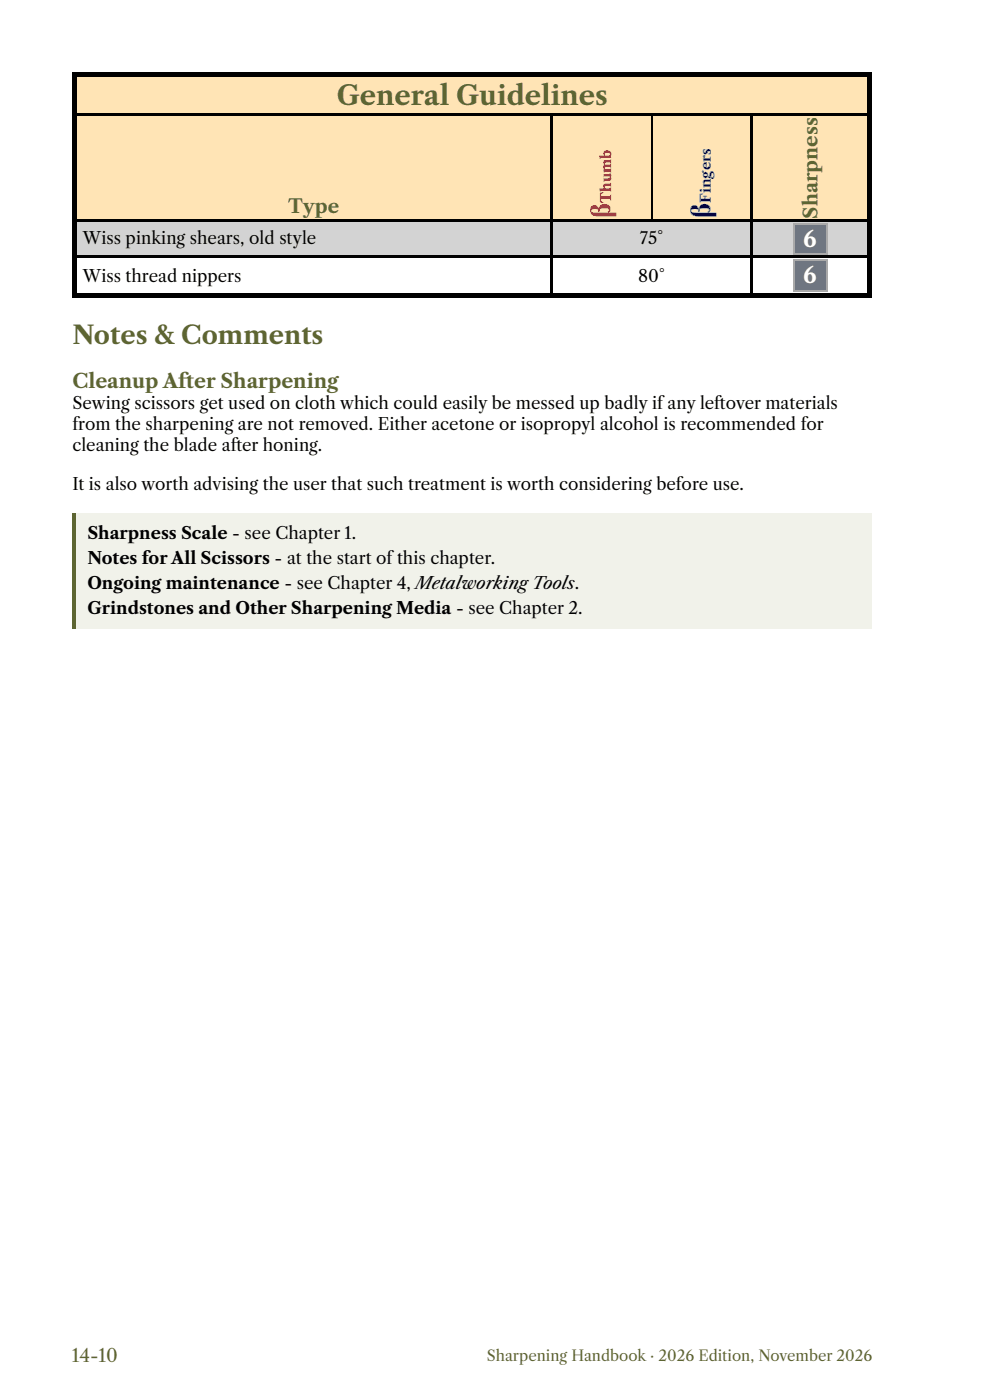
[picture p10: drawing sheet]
<svg xmlns="http://www.w3.org/2000/svg" width="210mm" height="297mm" viewBox="0 0 210 297" stroke-linecap="round" stroke-linejoin="round" font-family="sans-serif">
<defs><g id="words">
<text font-size="5.7" fill="#5d6532" x="71.4" y="22.2">General Guidelines</text>
<text font-size="5.7" fill="#f00" x="129.4" y="46.2" transform="rotate(-90 129.4 46.2)">β</text>
<text font-size="5.7" fill="#00f" x="150.5" y="46.2" transform="rotate(-90 150.5 46.2)">β</text>
<text font-size="5.4" fill="#5d6532" x="15.3" y="73">Notes &amp; Comments</text>
<g font-size="4.8" fill="#fff">
<text x="170.3" y="52.4">6</text>
<text x="170.3" y="60.1">6</text>
</g>
<g font-size="4.2" fill="#5d6532">
<text x="15.3" y="82.3">Cleanup Afer Sharpening</text>
<text x="37.8" y="82.3">t</text>
</g>
<g font-size="4" fill="#5d6532">
<text x="61.1" y="45.2">Type</text>
<text x="173.3" y="46.4" transform="rotate(-90 173.3 46.4)">Sharpness</text>
</g>
<text font-size="3.9" fill="#5d6532" x="15.2" y="288.9">14-10</text>
<g font-size="3.6">
<text x="17.6" y="51.9">Wiss pinking shears, old style</text>
<text x="135.7" y="51.9">75°</text>
<text x="17.6" y="59.8">Wiss thread nippers</text>
<text x="135.3" y="59.8">80°</text>
<text x="15.3" y="86.8">Sewing scissors get used on cloth which could easily be messed up badly if any lefover materials</text>
<text x="151.4" y="86.8">t</text>
<text x="15.3" y="91.3">from the sharpening are not removed. Either acetone or isopropyl alcohol is recommended for</text>
<text x="15.3" y="95.8">cleaning the blade afer honing.</text>
<text x="48.9" y="95.8">t</text>
<text x="15.3" y="104">It is also worth advising the user that such treatment is worth considering before use.</text>
<text x="18.5" y="114.3">Sharpness Scale - see Chapter 1.</text>
<text x="18.5" y="119.6">Notes for All Scissors - at the start of this chapter.</text>
<text x="18.5" y="124.9">Ongoing maintenance - see Chapter 4, MetalworkingTools.</text>
<text x="18.5" y="130.2">Grindstones and Other Sharpening Media - see Chapter 2.</text>
</g>
<text font-size="3.2" fill="#5d6532" x="103.2" y="288.7">Sharpening Handbook · 2026 Edition, November 2026</text>
<text font-size="3" fill="#f00" x="129.6" y="43" transform="rotate(-90 129.6 43)">Thumb</text>
<text font-size="3" fill="#00f" x="150.7" y="43" transform="rotate(-90 150.7 43)">Fingers</text>
</g></defs>
<g fill="#ffe4b5">
<path d="M15.9 15.9h168.5v8.4h-168.5z"/>
<path d="M15.9 24.3h101v22.5h-101z"/>
<path d="M116.9 24.3h21.2v22.5h-21.2z"/>
<path d="M138.1 24.3h21.2v22.5h-21.2z"/>
<path d="M159.3 24.3h25.1v22.5h-25.1z"/>
</g>
<g fill="#d3d3d3">
<path d="M15.9 46.8h101v7.7h-101z"/>
<path d="M116.9 46.8h42.4v7.7h-42.4z"/>
<path d="M159.3 46.8h25.1v7.7h-25.1z"/>
</g>
<path d="M168.3 47.4h6.9v6.6h-6.9z" fill="#6f7681"/>
<path d="M168.3 47.5h7.1M168.3 53.8h7.1M168.4 47.4v6.6M175.3 47.4v6.6" fill="none" stroke="#a9a9a9" stroke-width=".26"/>
<g fill="#fff">
<path d="M15.9 54.5h101v8.2h-101z"/>
<path d="M116.9 54.5h42.4v8.2h-42.4z"/>
<path d="M159.3 54.5h25.1v8.2h-25.1z"/>
</g>
<path d="M168.3 55.3h6.9v6.6h-6.9z" fill="#6f7681"/>
<path d="M168.3 55.2h7.1M168.4 55v6.9M175.3 55v6.9M168.3 61.8h7.1" fill="none" stroke="#a9a9a9" stroke-width=".26"/>
<g fill="#000">
<path d="M15.3 15.3h1.1v9.3h-1.1zM15.3 15.3h101.6v1.1h-101.6zM116.9 15.3h21.2v1.1h-21.2zM138.1 15.3h21.2v1.1h-21.2zM159.3 15.3h25.5v1.1h-25.5zM183.9 15.3h.9v9.3h-.9zM15.3 24.6h1.1v22.5h-1.1zM16.4 24.1h100.8v.5h-100.8zM116.7 24.6h.5v22.5h-.5zM116.7 24.1h21.7v.5h-21.7zM138.1 24.1h21.4v.5h-21.4zM159 24.6h.5v22.5h-.5z"/>
<path d="M159 24.1h24.9v.5h-24.9zM183.9 24.6h.9v22.5h-.9zM15.3 47.1h1.1v7.7h-1.1zM15.3 54.8h1.1v8.4h-1.1zM16.4 46.6h100.8v.5h-100.8zM16.4 54.2h100.8v.6h-100.8zM116.7 47.1h.5v7.7h-.5zM116.7 54.8h.5v7.4h-.5zM117.2 46.6h21.2v.5h-21.2zM117.2 54.2h20.9v.6h-20.9zM138.1 54.2h21.4v.6h-21.4zM138.4 46.6h21.1v.5h-21.1z"/>
<path d="M159 47.1h.5v7.7h-.5zM159 54.8h.5v7.4h-.5zM159.5 46.6h24.4v.5h-24.4zM159.5 54.2h24.4v.6h-24.4zM183.9 47.1h.9v7.7h-.9zM183.9 54.8h.9v8.4h-.9zM15.3 62.2h101.9v1h-101.9zM117.2 62.2h20.9v1h-20.9zM138.1 62.2h21.4v1h-21.4zM159.5 62.2h25.3v1h-25.3z"/>
</g>
<path d="M138.2 24.6v22" fill="none" stroke="#000" stroke-width=".26"/>
<path d="M15.3 108.7h169.5v24.7h-169.5z" fill="#f1f2ea"/>
<path d="M15.3 108.7h.8v24.7h-.8z" fill="#5d6532"/>
<use href="#words"/>
</svg>
